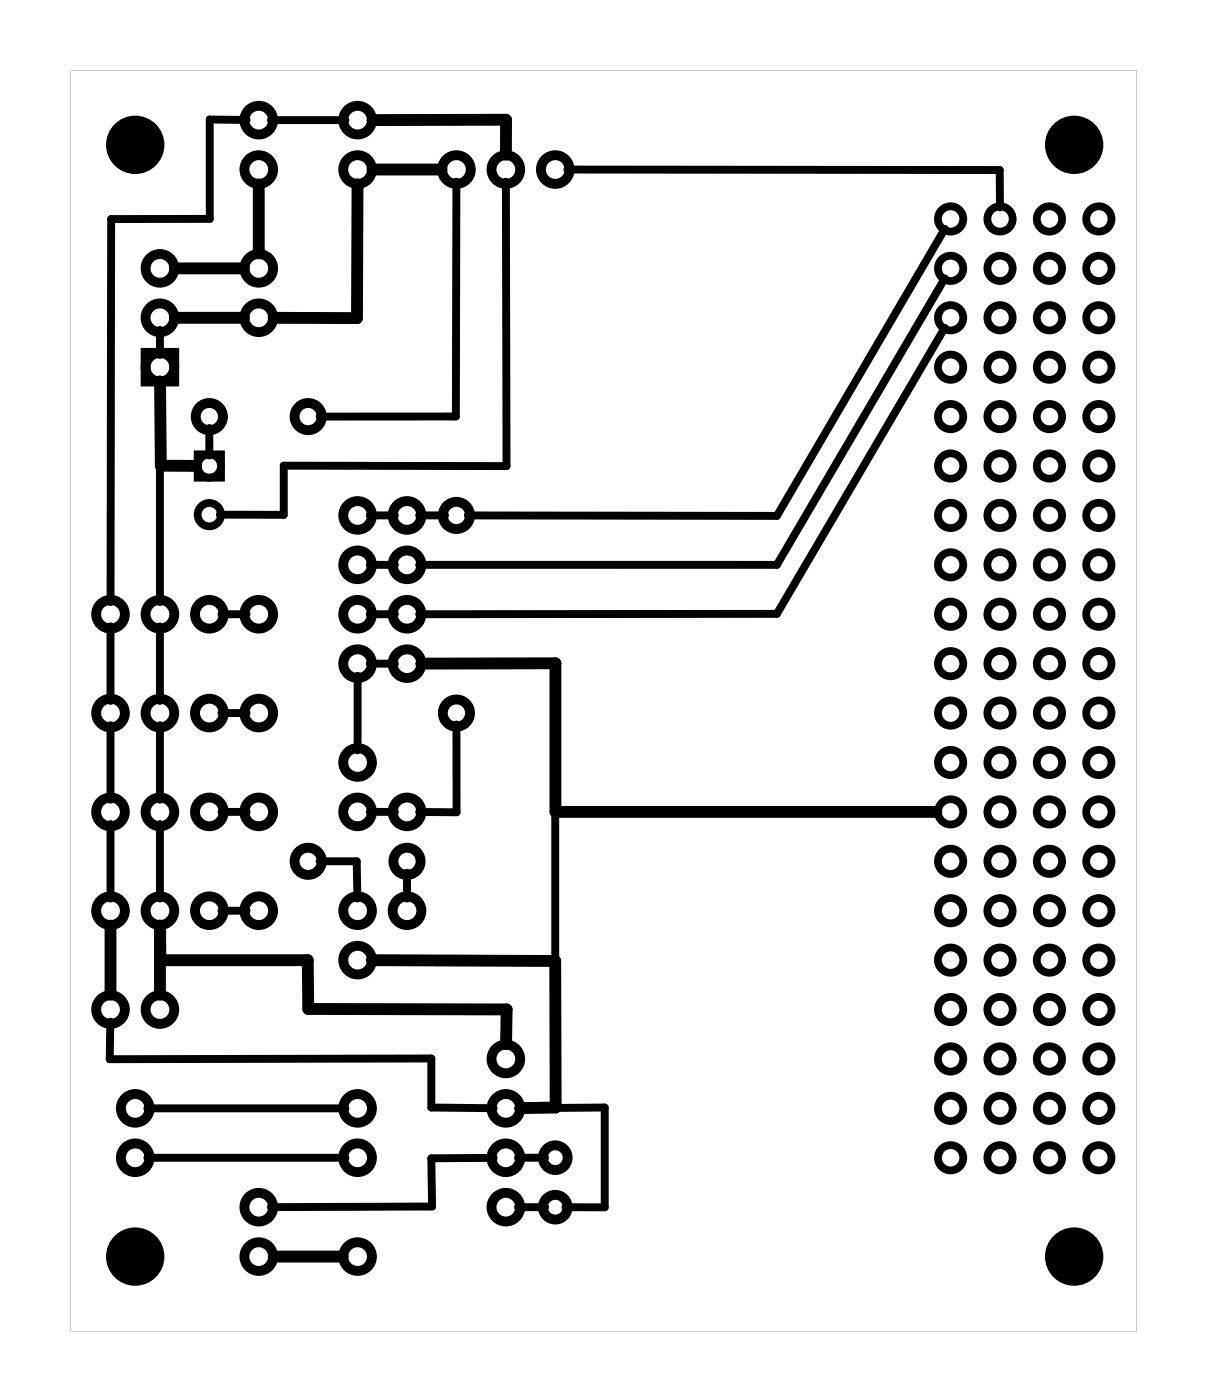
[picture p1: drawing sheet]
<svg xmlns="http://www.w3.org/2000/svg" width="62mm" height="72mm" viewBox="0 0 62 72" stroke-linecap="round" stroke-linejoin="round" font-family="sans-serif">
<path d="M3.6 3.6v64.8h54.8v-64.8zM3.6 3.6h54.8v64.8h-54.8z" fill="#000"/>
<g fill="#000">
<circle cx="6.9" cy="7.4" r="1.5"/>
<circle cx="55.2" cy="7.4" r="1.5"/>
<circle cx="6.9" cy="64.6" r="1.5"/>
<circle cx="55.2" cy="64.6" r="1.5"/>
</g>
<g fill="none" stroke="#000" stroke-width=".51">
<path d="M7.5 18.1h1.5v1.5h-1.5z"/>
<circle cx="8.2" cy="16.3" r=".74"/>
<circle cx="8.2" cy="18.9" r=".74"/>
<circle cx="8.2" cy="13.8" r=".74"/>
<circle cx="13.3" cy="13.8" r=".74"/>
<circle cx="13.3" cy="8.7" r=".74"/>
<circle cx="13.3" cy="6.2" r=".74"/>
<circle cx="13.3" cy="16.3" r=".74"/>
<circle cx="18.4" cy="6.2" r=".74"/>
<circle cx="18.4" cy="8.7" r=".74"/>
<circle cx="23.5" cy="8.7" r=".74"/>
<circle cx="26" cy="8.7" r=".74"/>
<circle cx="28.5" cy="8.7" r=".74"/>
<circle cx="5.7" cy="36.7" r=".74"/>
<circle cx="5.7" cy="31.6" r=".74"/>
<circle cx="8.2" cy="36.7" r=".74"/>
<circle cx="8.2" cy="31.6" r=".74"/>
<circle cx="10.8" cy="36.7" r=".74"/>
<circle cx="10.8" cy="21.4" r=".7"/>
<circle cx="10.8" cy="31.6" r=".74"/>
<circle cx="13.3" cy="36.7" r=".74"/>
<circle cx="13.3" cy="31.6" r=".74"/>
<circle cx="15.8" cy="21.4" r=".7"/>
<circle cx="18.4" cy="31.6" r=".74"/>
<circle cx="18.4" cy="34.1" r=".74"/>
<circle cx="18.4" cy="26.5" r=".74"/>
<circle cx="18.4" cy="29" r=".74"/>
<circle cx="18.4" cy="39.2" r=".74"/>
<circle cx="20.9" cy="31.6" r=".74"/>
<circle cx="20.9" cy="34.1" r=".74"/>
<circle cx="20.9" cy="29" r=".74"/>
<circle cx="20.9" cy="26.5" r=".74"/>
<circle cx="23.5" cy="36.7" r=".7"/>
<circle cx="23.5" cy="26.5" r=".7"/>
<circle cx="5.7" cy="41.7" r=".74"/>
<circle cx="5.7" cy="46.8" r=".74"/>
<circle cx="5.7" cy="51.9" r=".74"/>
<circle cx="6.9" cy="59.5" r=".74"/>
<circle cx="6.9" cy="57" r=".74"/>
<circle cx="8.2" cy="41.7" r=".74"/>
<circle cx="8.2" cy="46.8" r=".74"/>
<circle cx="8.2" cy="51.9" r=".74"/>
<circle cx="10.8" cy="41.7" r=".74"/>
<circle cx="10.8" cy="46.8" r=".74"/>
<circle cx="13.3" cy="41.7" r=".74"/>
<circle cx="13.3" cy="46.8" r=".74"/>
<circle cx="15.8" cy="44.3" r=".7"/>
<circle cx="18.4" cy="49.4" r=".74"/>
<circle cx="18.4" cy="46.8" r=".74"/>
<circle cx="18.4" cy="57" r=".74"/>
<circle cx="18.4" cy="59.5" r=".74"/>
<circle cx="18.4" cy="41.7" r=".74"/>
<circle cx="20.9" cy="44.3" r=".7"/>
<circle cx="20.9" cy="46.8" r=".74"/>
<circle cx="20.9" cy="41.7" r=".74"/>
<circle cx="26" cy="59.5" r=".74"/>
<circle cx="26" cy="54.4" r=".74"/>
<circle cx="26" cy="57" r=".74"/>
<circle cx="28.5" cy="59.5" r=".64"/>
<circle cx="13.3" cy="62.1" r=".74"/>
<circle cx="13.3" cy="64.6" r=".74"/>
<circle cx="18.4" cy="64.6" r=".74"/>
<circle cx="26" cy="62.1" r=".74"/>
<circle cx="28.5" cy="62.1" r=".64"/>
</g>
<g fill="none" stroke="#000" stroke-width=".4">
<path d="M10.2 23.4h1.2v1.2h-1.2z"/>
<circle cx="48.9" cy="13.8" r=".65"/>
<circle cx="48.9" cy="11.3" r=".65"/>
<circle cx="48.9" cy="16.3" r=".65"/>
<circle cx="48.9" cy="18.9" r=".65"/>
<circle cx="51.4" cy="13.8" r=".65"/>
<circle cx="51.4" cy="11.3" r=".65"/>
<circle cx="51.4" cy="18.9" r=".65"/>
<circle cx="51.4" cy="16.3" r=".65"/>
<circle cx="53.9" cy="13.8" r=".65"/>
<circle cx="53.9" cy="11.3" r=".65"/>
<circle cx="53.9" cy="16.3" r=".65"/>
<circle cx="53.9" cy="18.9" r=".65"/>
<circle cx="56.5" cy="13.8" r=".65"/>
<circle cx="56.5" cy="11.3" r=".65"/>
<circle cx="56.5" cy="16.3" r=".65"/>
<circle cx="56.5" cy="18.9" r=".65"/>
<circle cx="10.8" cy="24" r=".6"/>
<circle cx="10.8" cy="26.5" r=".6"/>
<circle cx="48.9" cy="21.4" r=".65"/>
<circle cx="48.9" cy="24" r=".65"/>
<circle cx="48.9" cy="26.5" r=".65"/>
<circle cx="48.9" cy="29" r=".65"/>
<circle cx="48.9" cy="34.1" r=".65"/>
<circle cx="48.9" cy="31.6" r=".65"/>
<circle cx="48.9" cy="36.7" r=".65"/>
<circle cx="48.9" cy="39.2" r=".65"/>
<circle cx="51.4" cy="21.4" r=".65"/>
<circle cx="51.4" cy="24" r=".65"/>
<circle cx="51.4" cy="26.5" r=".65"/>
<circle cx="51.4" cy="29" r=".65"/>
<circle cx="51.4" cy="34.1" r=".65"/>
<circle cx="51.4" cy="39.2" r=".65"/>
<circle cx="51.4" cy="36.7" r=".65"/>
<circle cx="51.4" cy="31.6" r=".65"/>
<circle cx="53.9" cy="21.4" r=".65"/>
<circle cx="53.9" cy="24" r=".65"/>
<circle cx="53.9" cy="29" r=".65"/>
<circle cx="53.9" cy="26.5" r=".65"/>
<circle cx="53.9" cy="39.2" r=".65"/>
<circle cx="53.9" cy="36.7" r=".65"/>
<circle cx="53.9" cy="34.1" r=".65"/>
<circle cx="53.9" cy="31.6" r=".65"/>
<circle cx="56.5" cy="21.4" r=".65"/>
<circle cx="56.5" cy="24" r=".65"/>
<circle cx="56.5" cy="29" r=".65"/>
<circle cx="56.5" cy="26.5" r=".65"/>
<circle cx="56.5" cy="39.2" r=".65"/>
<circle cx="56.5" cy="31.6" r=".65"/>
<circle cx="56.5" cy="36.7" r=".65"/>
<circle cx="56.5" cy="34.1" r=".65"/>
<circle cx="48.9" cy="51.9" r=".65"/>
<circle cx="48.9" cy="46.8" r=".65"/>
<circle cx="48.9" cy="49.4" r=".65"/>
<circle cx="48.9" cy="57" r=".65"/>
<circle cx="48.9" cy="59.5" r=".65"/>
<circle cx="48.9" cy="44.3" r=".65"/>
<circle cx="48.9" cy="54.4" r=".65"/>
<circle cx="48.9" cy="41.7" r=".65"/>
<circle cx="51.4" cy="59.5" r=".65"/>
<circle cx="51.4" cy="41.7" r=".65"/>
<circle cx="51.4" cy="49.4" r=".65"/>
<circle cx="51.4" cy="54.4" r=".65"/>
<circle cx="51.4" cy="44.3" r=".65"/>
<circle cx="51.4" cy="46.8" r=".65"/>
<circle cx="51.4" cy="51.9" r=".65"/>
<circle cx="51.4" cy="57" r=".65"/>
<circle cx="53.9" cy="49.4" r=".65"/>
<circle cx="53.9" cy="41.7" r=".65"/>
<circle cx="53.9" cy="54.4" r=".65"/>
<circle cx="53.9" cy="59.5" r=".65"/>
<circle cx="53.9" cy="44.3" r=".65"/>
<circle cx="53.9" cy="51.9" r=".65"/>
<circle cx="53.9" cy="46.8" r=".65"/>
<circle cx="53.9" cy="57" r=".65"/>
<circle cx="56.5" cy="41.7" r=".65"/>
<circle cx="56.5" cy="44.3" r=".65"/>
<circle cx="56.5" cy="49.4" r=".65"/>
<circle cx="56.5" cy="54.4" r=".65"/>
<circle cx="56.5" cy="51.9" r=".65"/>
<circle cx="56.5" cy="59.5" r=".65"/>
<circle cx="56.5" cy="57" r=".65"/>
<circle cx="56.5" cy="46.8" r=".65"/>
</g>
<g fill="none" stroke="#000" stroke-width=".41">
<path d="M8.2 17v1.3M8.2 19.5v11.5M12.7 6.2l-1.9-.1v5.2h-5.1v19.7M13.9 6.2h3.9M23.5 9.3l-.1 12.1h-7M26 9.3v14.7l-11.4-.1v2.6h-3.3M29.2 8.7h22.2v2M48.6 16.8l-8.7 14.8h-18.4M48.6 14.3l-8.7 14.7h-18.4M48.6 11.8l-8.7 14.7h-15.9M5.7 32.2v3.8M5.7 37.3v3.8"/>
<path d="M8.2 32.2v3.8M8.2 37.3v3.8M10.8 22v1.4M11.4 31.6h1.3M11.4 36.7h1.3M18.4 34.7v3.9M19 26.5h1.3M19 34.1h1.3M19 31.6h1.3M19 29h1.3M21.5 26.5h1.4M21.5 34.1h7v15.3h-9.5"/>
<path d="M23.5 37.2v4.6l-2-.1M5.7 52.5l-.1 1.9h16.6v2.5l3.2 .1M5.7 42.4v3.8M7.6 59.5h10.2M7.6 57h10.2M8.2 42.4v3.8M11.4 41.7h1.3M11.4 46.8h1.3M16.4 44.3h1.9l.1 1.9M19 41.7h1.3M20.9 44.9v1.3M25.4 59.5h-3.2v2.5l-8.3 .1"/>
<path d="M26.6 57l4.5-.1v5.2h-2M28 59.5h-1.4M26.6 62.1h1.4"/>
</g>
<path d="M8.2 19.6l.1 4.3 1.8 .1M9 16.3h3.5M9 13.8h3.5M13.3 9.5v3.5M18.4 9.5l-.1 6.9-4.2-.1M19.1 8.7h3.6M19.1 6.2h6.9v1.8M21.7 34.1h6.8v7.6h19.6M5.7 47.6v3.5M8.2 51.1v-3.5v1.8h7.6v2.5h10.2v1.8M19.1 49.4h9.4l.1 7.5-1.8 .1M14.1 64.6h3.5" fill="none" stroke="#000" stroke-width=".61"/>
</svg>
